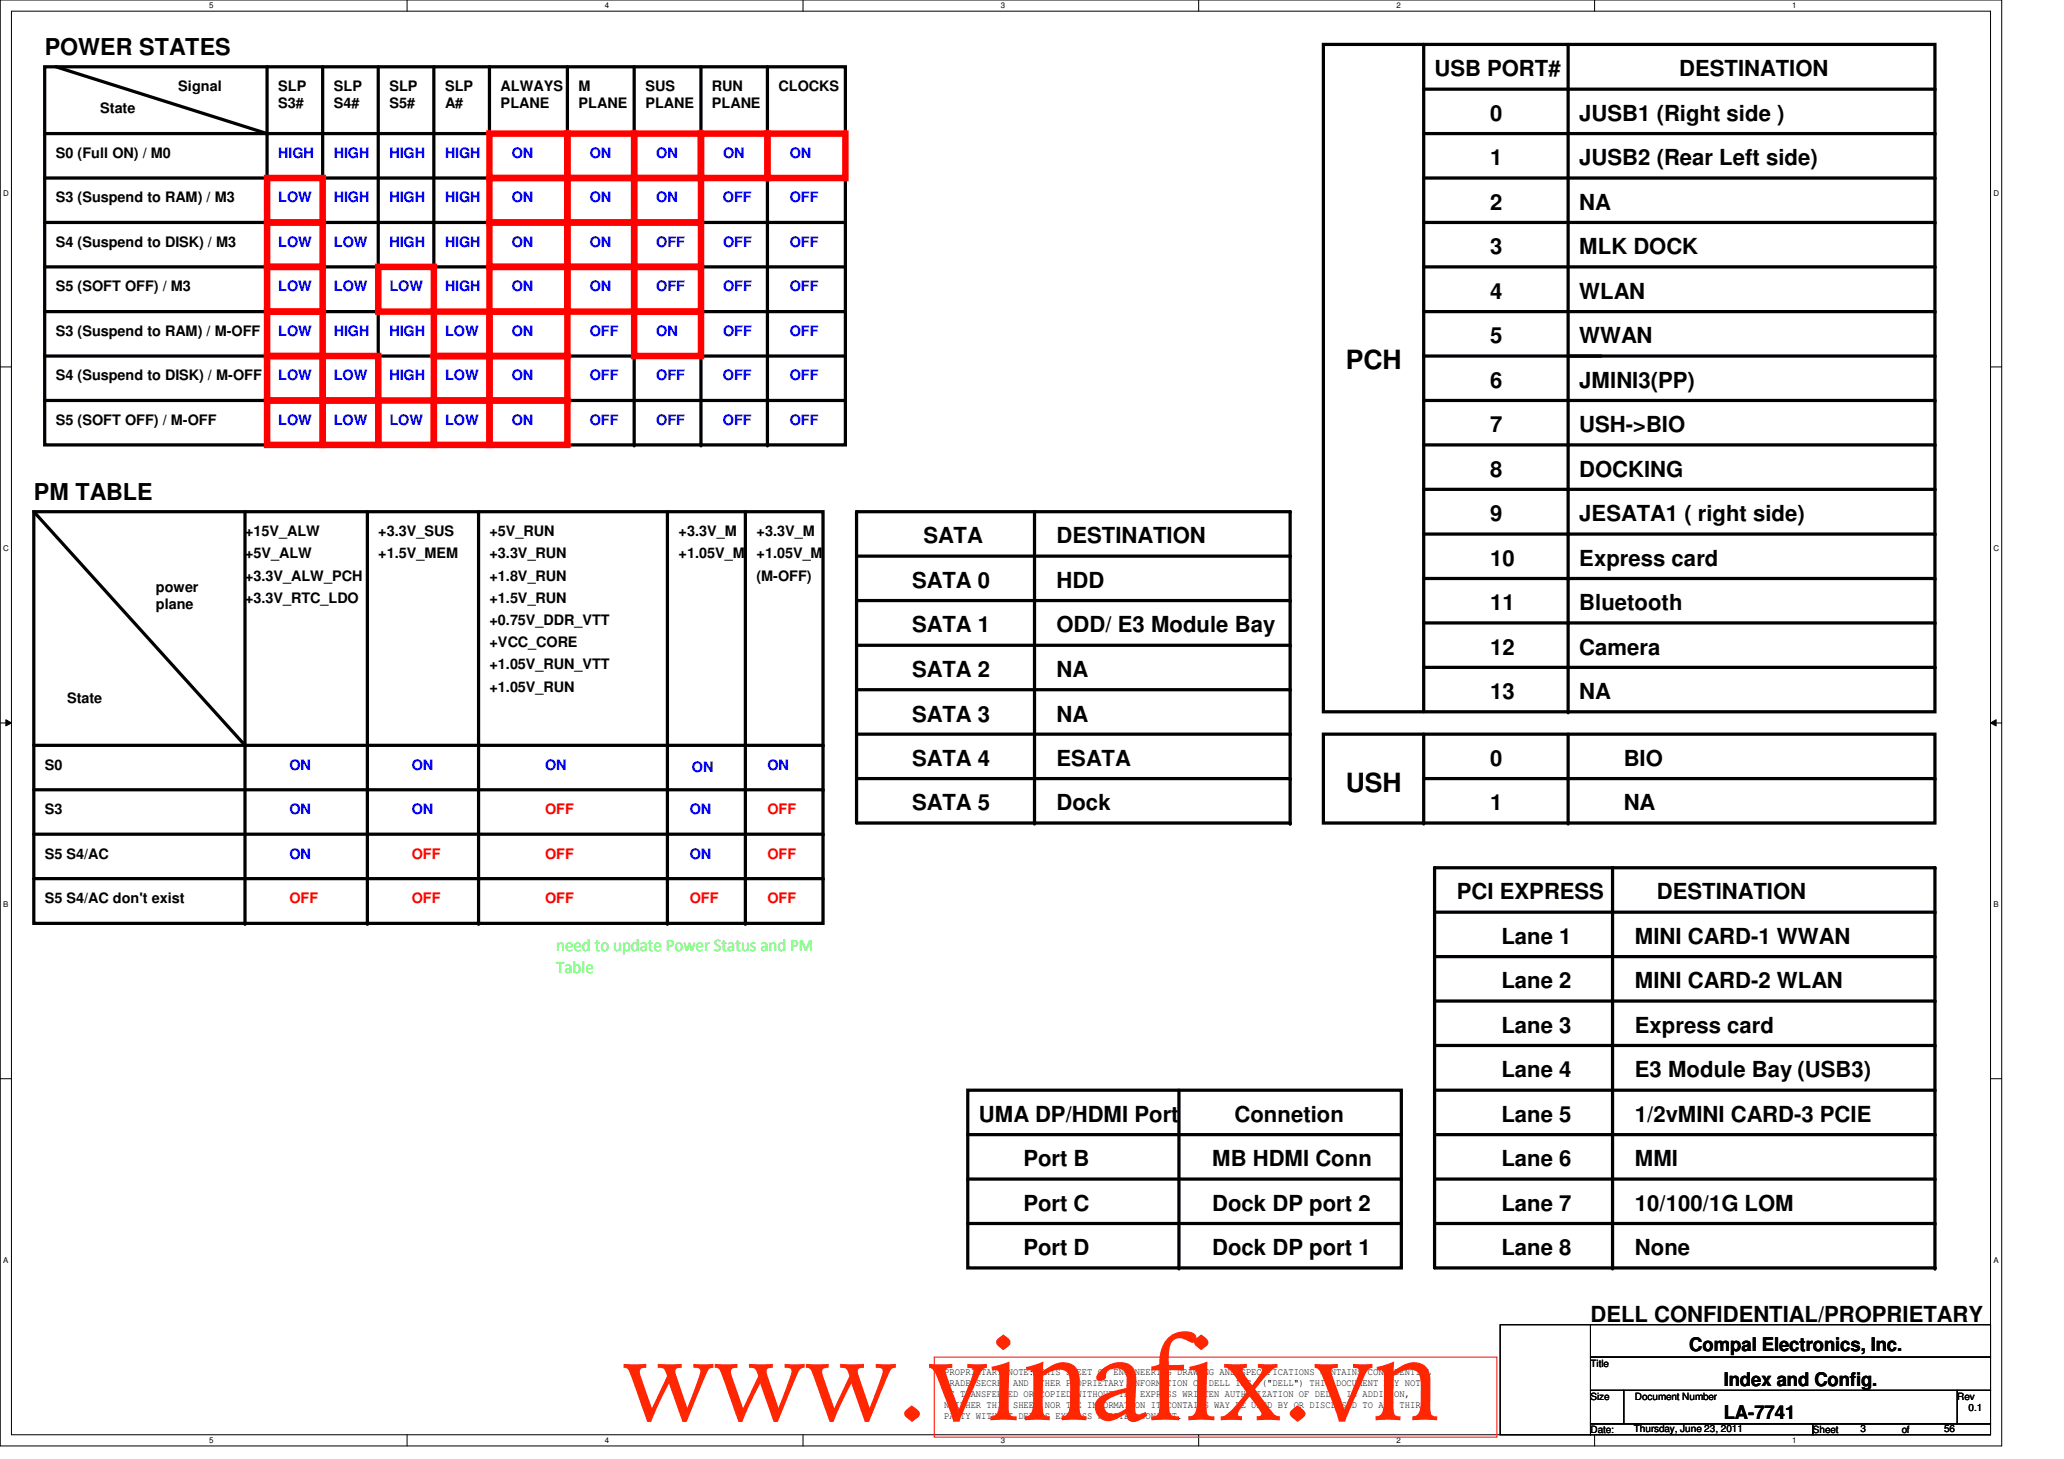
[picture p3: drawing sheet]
<svg xmlns="http://www.w3.org/2000/svg" width="297mm" height="210mm" viewBox="0 0 297 210" stroke-linecap="round" stroke-linejoin="round" font-family="sans-serif">
<defs><g id="words">
<text font-size="16.9" fill="#ff2600" x="89.6" y="204.3">www.vinafix.vn</text>
<g font-size="3.8">
<text x="193.7" y="53.1">PCH</text>
<text x="193.7" y="113.9">USH</text>
</g>
<g font-size="3.3">
<text x="6.4" y="8">POWER STATES</text>
<text x="4.9" y="72">PM TABLE</text>
</g>
<g font-size="3.2">
<text x="206.5" y="11">USB PORT#</text>
<text x="241.7" y="11">DESTINATION</text>
<text x="214.5" y="17.4">0</text>
<text x="227.3" y="17.4">JUSB1 (Right side )</text>
<text x="214.5" y="23.8">1</text>
<text x="227.3" y="23.8">JUSB2 (Rear Left side)</text>
<text x="214.5" y="30.2">2</text>
<text x="227.3" y="30.2">NA</text>
<text x="214.5" y="36.6">3</text>
<text x="227.3" y="36.6">MLK DOCK</text>
<text x="214.5" y="43">4</text>
<text x="227.3" y="43">WLAN</text>
<text x="214.5" y="49.4">5</text>
<text x="227.3" y="49.4">WWAN</text>
<text x="214.5" y="55.8">6</text>
<text x="227.3" y="55.8">JMINI3(PP)</text>
<text x="214.5" y="62.2">7</text>
<text x="227.3" y="62.2">USH-&gt;BIO</text>
<text x="214.5" y="68.6">8</text>
<text x="227.3" y="68.6">DOCKING</text>
<text x="214.5" y="75">9</text>
<text x="227.3" y="75">JESATA1 ( right side)</text>
<text x="132.9" y="78.2">SATA</text>
<text x="152.1" y="78.2">DESTINATION</text>
<text x="214.5" y="81.4">10</text>
<text x="227.3" y="81.4">Express card</text>
<text x="131.3" y="84.6">SATA 0</text>
<text x="152.1" y="84.6">HDD</text>
<text x="214.5" y="87.8">11</text>
<text x="227.3" y="87.8">Bluetooth</text>
<text x="131.3" y="91">SATA 1</text>
<text x="152.1" y="91">ODD/ E3 Module Bay</text>
<text x="214.5" y="94.2">12</text>
<text x="227.3" y="94.2">Camera</text>
<text x="131.3" y="97.4">SATA 2</text>
<text x="152.1" y="97.4">NA</text>
<text x="214.5" y="100.6">13</text>
<text x="227.3" y="100.6">NA</text>
<text x="131.3" y="103.8">SATA 3</text>
<text x="152.1" y="103.8">NA</text>
<text x="131.3" y="110.2">SATA 4</text>
<text x="152.1" y="110.2">ESATA</text>
<text x="214.5" y="110.2">0</text>
<text x="233.7" y="110.2">BIO</text>
<text x="131.3" y="116.6">SATA 5</text>
<text x="152.1" y="116.6">Dock</text>
<text x="214.5" y="116.6">1</text>
<text x="233.7" y="116.6">NA</text>
<text x="209.7" y="129.4">PCI EXPRESS</text>
<text x="238.5" y="129.4">DESTINATION</text>
<text x="216.1" y="135.8">Lane 1</text>
<text x="235.3" y="135.8">MINI CARD-1 WWAN</text>
<text x="216.1" y="142.2">Lane 2</text>
<text x="235.3" y="142.2">MINI CARD-2 WLAN</text>
<text x="216.1" y="148.6">Lane 3</text>
<text x="235.3" y="148.6">Express card</text>
<text x="216.1" y="155">Lane 4</text>
<text x="235.3" y="155">E3 Module Bay (USB3)</text>
<text x="140.9" y="161.4">UMA DP/HDMI Port</text>
<text x="177.7" y="161.4">Connetion</text>
<text x="216.1" y="161.4">Lane 5</text>
<text x="235.3" y="161.4">1/2vMINI CARD-3 PCIE</text>
<text x="147.3" y="167.8">Port B</text>
<text x="174.5" y="167.8">MB HDMI Conn</text>
<text x="216.1" y="167.8">Lane 6</text>
<text x="235.3" y="167.8">MMI</text>
<text x="147.3" y="174.2">Port C</text>
<text x="174.5" y="174.2">Dock DP port 2</text>
<text x="216.1" y="174.2">Lane 7</text>
<text x="235.3" y="174.2">10/100/1G LOM</text>
<text x="147.3" y="180.6">Port D</text>
<text x="174.5" y="180.6">Dock DP port 1</text>
<text x="216.1" y="180.6">Lane 8</text>
<text x="235.3" y="180.6">None</text>
<text x="228.9" y="190.2">DELL CONFIDENTIAL/PROPRIETARY</text>
</g>
<g font-size="2.7">
<text x="243.1" y="194.4">Compal Electronics, Inc.</text>
<text x="248.1" y="199.4">Index and Config.</text>
<text x="248.1" y="204.2">LA-7741</text>
</g>
<g font-size="2.5" fill="#0f0">
<text x="80" y="136.8">need to update Power Status and PM</text>
<text x="80" y="139.9">Table</text>
</g>
<g font-size="2.1">
<text x="14.4" y="16.3">State</text>
<text x="25.7" y="13.1">Signal</text>
<text x="40" y="13.1">SLP</text>
<text x="40" y="15.6">S3#</text>
<text x="48" y="13.1">SLP</text>
<text x="48" y="15.6">S4#</text>
<text x="56" y="13.1">SLP</text>
<text x="56" y="15.6">S5#</text>
<text x="64" y="13.1">SLP</text>
<text x="64" y="15.6">A#</text>
<text x="72" y="13.1">ALWAYS</text>
<text x="72" y="15.6">PLANE</text>
<text x="83.3" y="13.1">M</text>
<text x="83.3" y="15.6">PLANE</text>
<text x="92.9" y="13.1">SUS</text>
<text x="92.9" y="15.6">PLANE</text>
<text x="102.4" y="13.1">RUN</text>
<text x="102.4" y="15.6">PLANE</text>
<text x="112.1" y="13.1">CLOCKS</text>
<text x="8" y="22.7">S0 (Full ON) / M0</text>
<text x="8" y="29.1">S3 (Suspend to RAM) / M3</text>
<text x="8" y="35.5">S4 (Suspend to DISK) / M3</text>
<text x="8" y="41.9">S5 (SOFT OFF) / M3</text>
<text x="8" y="48.3">S3 (Suspend to RAM) / M-OFF</text>
<text x="8" y="54.7">S4 (Suspend to DISK) / M-OFF</text>
<text x="8" y="61.1">S5 (SOFT OFF) / M-OFF</text>
<text x="35.3" y="77.1">+15V_ALW</text>
<text x="54.4" y="77.1">+3.3V_SUS</text>
<text x="70.4" y="77.1">+5V_RUN</text>
<text x="97.7" y="77.1">+3.3V_M</text>
<text x="108.9" y="77.1">+3.3V_M</text>
<text x="35.3" y="80.3">+5V_ALW</text>
<text x="35.3" y="83.5">+3.3V_ALW_PCH</text>
<text x="54.4" y="80.3">+1.5V_MEM</text>
<text x="70.4" y="83.5">+1.8V_RUN</text>
<text x="70.4" y="80.3">+3.3V_RUN</text>
<text x="97.7" y="80.3">+1.05V_M</text>
<text x="108.9" y="80.3">+1.05V_M</text>
<text x="108.9" y="83.5">(M-OFF)</text>
<text x="22.4" y="85.1">power</text>
<text x="22.4" y="87.6">plane</text>
<text x="35.3" y="86.7">+3.3V_RTC_LDO</text>
<text x="70.4" y="89.9">+0.75V_DDR_VTT</text>
<text x="70.4" y="86.7">+1.5V_RUN</text>
<text x="70.4" y="93.1">+VCC_CORE</text>
<text x="9.6" y="101.1">State</text>
<text x="70.4" y="96.3">+1.05V_RUN_VTT</text>
<text x="70.4" y="99.5">+1.05V_RUN</text>
<text x="6.4" y="110.7">S0</text>
<text x="6.4" y="117.1">S3</text>
<text x="6.4" y="123.5">S5 S4/AC</text>
<text x="6.4" y="129.9">S5 S4/AC don't exist</text>
</g>
<g font-size="2.1" fill="#00f">
<text x="40" y="22.7">HIGH</text>
<text x="48" y="22.7">HIGH</text>
<text x="56" y="22.7">HIGH</text>
<text x="64" y="22.7">HIGH</text>
<text x="73.7" y="22.7">ON</text>
<text x="84.9" y="22.7">ON</text>
<text x="94.4" y="22.7">ON</text>
<text x="104.1" y="22.7">ON</text>
<text x="113.7" y="22.7">ON</text>
<text x="40" y="29.1">LOW</text>
<text x="48" y="29.1">HIGH</text>
<text x="56" y="29.1">HIGH</text>
<text x="64" y="29.1">HIGH</text>
<text x="73.7" y="29.1">ON</text>
<text x="84.9" y="29.1">ON</text>
<text x="94.4" y="29.1">ON</text>
<text x="104" y="29.1">OFF</text>
<text x="113.7" y="29.1">OFF</text>
<text x="40" y="35.5">LOW</text>
<text x="48" y="35.5">LOW</text>
<text x="56" y="35.5">HIGH</text>
<text x="64" y="35.5">HIGH</text>
<text x="73.7" y="35.5">ON</text>
<text x="84.9" y="35.5">ON</text>
<text x="94.4" y="35.5">OFF</text>
<text x="104.1" y="35.5">OFF</text>
<text x="113.7" y="35.5">OFF</text>
<text x="40" y="41.9">LOW</text>
<text x="48" y="41.9">LOW</text>
<text x="56" y="41.9">LOW</text>
<text x="64" y="41.9">HIGH</text>
<text x="73.7" y="41.9">ON</text>
<text x="84.9" y="41.9">ON</text>
<text x="94.4" y="41.9">OFF</text>
<text x="104.1" y="41.9">OFF</text>
<text x="113.7" y="41.9">OFF</text>
<text x="40" y="48.3">LOW</text>
<text x="48" y="48.3">HIGH</text>
<text x="56" y="48.3">HIGH</text>
<text x="64" y="48.3">LOW</text>
<text x="73.7" y="48.3">ON</text>
<text x="84.9" y="48.3">OFF</text>
<text x="94.4" y="48.3">ON</text>
<text x="104.1" y="48.3">OFF</text>
<text x="113.7" y="48.3">OFF</text>
<text x="40" y="54.7">LOW</text>
<text x="48" y="54.7">LOW</text>
<text x="56" y="54.7">HIGH</text>
<text x="64" y="54.7">LOW</text>
<text x="73.7" y="54.7">ON</text>
<text x="84.9" y="54.7">OFF</text>
<text x="94.4" y="54.7">OFF</text>
<text x="104" y="54.7">OFF</text>
<text x="113.7" y="54.7">OFF</text>
<text x="40" y="61.1">LOW</text>
<text x="48" y="61.1">LOW</text>
<text x="56" y="61.1">LOW</text>
<text x="64" y="61.1">LOW</text>
<text x="73.7" y="61.1">ON</text>
<text x="84.9" y="61.1">OFF</text>
<text x="94.4" y="61.1">OFF</text>
<text x="104" y="61.1">OFF</text>
<text x="113.7" y="61.1">OFF</text>
<text x="41.7" y="110.7">ON</text>
<text x="59.3" y="110.7">ON</text>
<text x="78.4" y="110.7">ON</text>
<text x="99.6" y="111">ON</text>
<text x="110.4" y="110.7">ON</text>
<text x="41.7" y="117.1">ON</text>
<text x="59.3" y="117.1">ON</text>
<text x="99.3" y="117.1">ON</text>
<text x="41.7" y="123.5">ON</text>
<text x="99.3" y="123.5">ON</text>
</g>
<g font-size="2.1" fill="#f00">
<text x="78.4" y="117.1">OFF</text>
<text x="110.4" y="117.1">OFF</text>
<text x="59.3" y="123.5">OFF</text>
<text x="78.4" y="123.5">OFF</text>
<text x="110.4" y="123.5">OFF</text>
<text x="41.7" y="129.9">OFF</text>
<text x="59.3" y="129.9">OFF</text>
<text x="78.4" y="129.9">OFF</text>
<text x="99.3" y="129.9">OFF</text>
<text x="110.4" y="129.9">OFF</text>
</g>
<g font-size="1.4">
<text x="135.9" y="197.9">PROPRIETARY NOTE: THIS SHEET OF ENGINEERING DRAWING AND SPECIFICATIONS CONTAINS CONFIDENTIAL</text>
<text x="228.9" y="196.6">Title</text>
<text x="135.9" y="199.4">TRADE SECRET AND OTHER PROPRIETARY INFORMATION OF DELL INC. (&quot;DELL&quot;) THIS DOCUMENT MAY NOT</text>
<text x="135.9" y="201">BE TRANSFERRED OR COPIED WITHOUT THE EXPRESS WRITTEN AUTHORIZATION OF DELL. IN ADDITION,</text>
<text x="135.9" y="202.6">NEITHER THIS SHEET NOR THE INFORMATION IT CONTAINS WAY BE USED BY OR DISCLOSED TO ANY THIRD</text>
<text x="228.9" y="201.4">Size</text>
<text x="235.3" y="201.4">Document Number</text>
<text x="281.7" y="201.4">Rev</text>
<text x="283.3" y="203">0.1</text>
<text x="135.9" y="204.1">PARTY WITHOUT DELL'S EXPRESS WRITTEN CONSENT.</text>
<text x="228.9" y="206.2">Date:</text>
<text x="235.1" y="206">Thursday, June 23, 2011</text>
<text x="260.9" y="206.2">Sheet</text>
<text x="267.8" y="206">3</text>
<text x="273.7" y="206.2">of</text>
<text x="279.8" y="206">56</text>
</g>
<g font-size="1.1">
<text x="30.1" y="1.1">5</text>
<text x="87" y="1.1">4</text>
<text x="144" y="1.1">3</text>
<text x="201" y="1.1">2</text>
<text x="257.9" y="1.1">1</text>
<text x=".5" y="28.2">D</text>
<text x="286.9" y="28.2">D</text>
<text x=".5" y="79.3">C</text>
<text x="286.9" y="79.3">C</text>
<text x=".5" y="130.6">B</text>
<text x="286.9" y="130.6">B</text>
<text x=".5" y="181.7">A</text>
<text x="286.9" y="181.7">A</text>
<text x="30.1" y="207.6">5</text>
<text x="87" y="207.6">4</text>
<text x="144" y="207.6">3</text>
<text x="201" y="207.6">2</text>
<text x="257.9" y="207.6">1</text>
</g>
</g></defs>
<path d="M0 0h288.1v208h-288.1zM1.6 1.6h284.9v204.8h-284.9z" fill="none" stroke="#000" stroke-width=".14"/>
<g fill="#fff">
<path d="M30.1 .2h.6v1.2h-.6z"/>
<path d="M30.1 206.6h.6v1.2h-.6z"/>
</g>
<path d="M58.6 0v1.6M58.6 206.4v1.6" fill="none" stroke="#000" stroke-width=".14"/>
<g fill="#fff">
<path d="M87 .2h.6v1.2h-.6z"/>
<path d="M87 206.6h.6v1.2h-.6z"/>
</g>
<path d="M115.6 0v1.6M115.6 206.4v1.6" fill="none" stroke="#000" stroke-width=".14"/>
<g fill="#fff">
<path d="M144 .2h.6v1.2h-.6z"/>
<path d="M144 206.6h.6v1.2h-.6z"/>
</g>
<path d="M172.5 0v1.6M172.5 206.4v1.6" fill="none" stroke="#000" stroke-width=".14"/>
<g fill="#fff">
<path d="M201 .2h.5v1.2h-.5z"/>
<path d="M201 206.6h.5v1.2h-.5z"/>
</g>
<path d="M229.5 0v1.6M229.5 206.4v1.6" fill="none" stroke="#000" stroke-width=".14"/>
<g fill="#fff">
<path d="M257.9 .2h.6v1.2h-.6z"/>
<path d="M257.9 206.6h.6v1.2h-.6z"/>
<path d="M.5 27.2h.7v1.2h-.7z"/>
<path d="M286.9 27.2h.8v1.2h-.8z"/>
<path d="M.5 78.4h.7v1.1h-.7z"/>
<path d="M286.9 78.4h.8v1.1h-.8z"/>
</g>
<path d="M0 52.8h1.6M286.5 52.8h1.6" fill="none" stroke="#000" stroke-width=".14"/>
<g fill="#fff">
<path d="M.5 129.6h.7v1.2h-.7z"/>
<path d="M286.9 129.6h.7v1.2h-.7z"/>
</g>
<path d="M0 104h1.6M.8 103.5l.8 .5-.8 .4zM286.5 104l.8-.5v.9zM286.5 104h1.6" fill="none" stroke="#000" stroke-width=".14"/>
<path d="M.8 103.5l.8 .5-.8 .4zM286.5 104l.8-.5v.9z" fill="#000"/>
<g fill="#fff">
<path d="M.5 180.8h.7v1.1h-.7z"/>
<path d="M286.9 180.8h.7v1.1h-.7z"/>
</g>
<path d="M0 155.2h1.6M286.5 155.2h1.6M215.9 190.6h13v15.8h-13zM228.9 190.6h57.6v4.6h-57.6zM228.9 195.2h57.6v4.8h-57.6zM228.9 200h4.8v4.9h-4.8zM228.9 204.9h32v1.5h-32zM233.7 200h48v4.9h-48zM260.9 204.9h25.6v1.5h-25.6zM281.7 200h4.8v4.9h-4.8z" fill="none" stroke="#000" stroke-width=".14"/>
<path d="M134.4 195.2h81v11.6h-81z" fill="none" stroke="#f00" stroke-width=".14"/>
<g fill="none" stroke="#000" stroke-width=".47">
<path d="M6.4 9.6h115.3v54.4h-115.3zM6.4 19.2h115.3M8 9.6l30.4 9.6M38.4 9.6v54.4M46.4 9.6v54.4M54.4 9.6v54.4M62.4 9.6v54.4M70.4 9.6v54.4M81.7 9.6v54.4M91.3 9.6v54.4M100.9 9.6v54.4M110.4 9.6v54.4"/>
<path d="M190.5 6.4h88v96h-88zM204.9 6.4v96M204.9 19.2h73.6M204.9 12.8h73.6M225.7 6.4v96M6.4 38.4h115.3M6.4 32h115.3M6.4 25.6h115.3M204.9 38.4h73.6M204.9 32h73.6M204.9 25.6h73.6M6.4 51.2h115.3"/>
<path d="M6.4 44.8h115.3M6.4 57.6h115.3M204.9 51.2h73.6M204.9 44.8h73.6M204.9 57.6h73.6M4.9 73.6h113.5v59.2h-113.5zM4.9 73.6l30.4 33.6M35.3 73.6v59.2M52.9 73.6v59.2M68.9 73.6v59.2M96.1 73.6v59.2M107.3 73.6v59.2"/>
<path d="M123.3 73.6h62.4v44.8h-62.4zM148.9 73.6v44.8M204.9 70.4h73.6M204.9 64h73.6M204.9 76.8h73.6M123.3 86.4h62.4M123.3 80h62.4M123.3 99.2h62.4M123.3 92.8h62.4M204.9 83.2h73.6M204.9 89.6h73.6M204.9 96h73.6"/>
<path d="M4.9 113.6h113.5M4.9 107.2h113.5M123.3 105.6h62.4M123.3 112h62.4M190.5 105.6h88v12.8h-88zM204.9 105.6v12.8M204.9 112h73.6M225.7 105.6v12.8M4.9 120h113.5M4.9 126.4h113.5M206.5 124.8h72v57.6h-72zM206.5 137.6h72"/>
<path d="M206.5 131.2h72M232.1 124.8v57.6M139.3 156.8h62.4v25.6h-62.4zM169.7 156.8v25.6M206.5 156.8h72M206.5 150.4h72M206.5 144h72M139.3 163.2h62.4M139.3 169.6h62.4M139.3 176h62.4M206.5 163.2h72M206.5 169.6h72"/>
<path d="M206.5 176h72"/>
</g>
<g fill="#000">
<circle cx="38.4" cy="19.2" r=".23"/>
<circle cx="121.7" cy="19.2" r=".23"/>
<circle cx="204.9" cy="6.4" r=".23"/>
<circle cx="278.5" cy="19.2" r=".23"/>
<circle cx="278.5" cy="12.8" r=".23"/>
<circle cx="121.7" cy="32" r=".23"/>
<circle cx="121.7" cy="38.4" r=".23"/>
<circle cx="121.7" cy="25.6" r=".23"/>
<circle cx="278.5" cy="25.6" r=".23"/>
<circle cx="278.5" cy="32" r=".23"/>
<circle cx="278.5" cy="38.4" r=".23"/>
<circle cx="121.7" cy="51.2" r=".23"/>
<circle cx="121.7" cy="44.8" r=".23"/>
<circle cx="121.7" cy="57.6" r=".23"/>
<circle cx="204.9" cy="51.2" r=".23"/>
<circle cx="278.5" cy="44.8" r=".23"/>
<circle cx="278.5" cy="51.2" r=".23"/>
<circle cx="278.5" cy="57.6" r=".23"/>
<circle cx="38.4" cy="64" r=".23"/>
<circle cx="46.4" cy="64" r=".23"/>
<circle cx="54.4" cy="64" r=".23"/>
<circle cx="62.4" cy="64" r=".23"/>
<circle cx="70.4" cy="64" r=".23"/>
<circle cx="81.7" cy="64" r=".23"/>
<circle cx="91.3" cy="64" r=".23"/>
<circle cx="100.9" cy="64" r=".23"/>
<circle cx="110.4" cy="64" r=".23"/>
<circle cx="123.3" cy="73.6" r=".23"/>
<circle cx="148.9" cy="73.6" r=".23"/>
<circle cx="185.7" cy="73.6" r=".23"/>
<circle cx="225.7" cy="70.4" r=".23"/>
<circle cx="225.7" cy="76.8" r=".23"/>
<circle cx="225.7" cy="64" r=".23"/>
<circle cx="278.5" cy="64" r=".23"/>
<circle cx="278.5" cy="76.8" r=".23"/>
<circle cx="278.5" cy="70.4" r=".23"/>
<circle cx="185.7" cy="99.2" r=".23"/>
<circle cx="185.7" cy="92.8" r=".23"/>
<circle cx="185.7" cy="86.4" r=".23"/>
<circle cx="185.7" cy="80" r=".23"/>
<circle cx="225.7" cy="96" r=".23"/>
<circle cx="225.7" cy="83.2" r=".23"/>
<circle cx="225.7" cy="89.6" r=".23"/>
<circle cx="278.5" cy="83.2" r=".23"/>
<circle cx="278.5" cy="96" r=".23"/>
<circle cx="278.5" cy="89.6" r=".23"/>
<circle cx="35.3" cy="107.2" r=".23"/>
<circle cx="118.4" cy="113.6" r=".23"/>
<circle cx="118.4" cy="107.2" r=".23"/>
<circle cx="148.9" cy="118.4" r=".23"/>
<circle cx="185.7" cy="118.4" r=".23"/>
<circle cx="185.7" cy="112" r=".23"/>
<circle cx="185.7" cy="105.6" r=".23"/>
<circle cx="204.9" cy="118.4" r=".23"/>
<circle cx="225.7" cy="118.4" r=".23"/>
<circle cx="225.7" cy="102.4" r=".23"/>
<circle cx="278.5" cy="112" r=".23"/>
<circle cx="35.3" cy="132.8" r=".23"/>
<circle cx="52.9" cy="132.8" r=".23"/>
<circle cx="68.9" cy="132.8" r=".23"/>
<circle cx="96.1" cy="132.8" r=".23"/>
<circle cx="107.3" cy="132.8" r=".23"/>
<circle cx="118.4" cy="126.4" r=".23"/>
<circle cx="118.4" cy="120" r=".23"/>
<circle cx="206.5" cy="124.8" r=".23"/>
<circle cx="232.1" cy="124.8" r=".23"/>
<circle cx="278.5" cy="137.6" r=".23"/>
<circle cx="278.5" cy="131.2" r=".23"/>
<circle cx="278.5" cy="124.8" r=".23"/>
<circle cx="278.5" cy="144" r=".23"/>
<circle cx="278.5" cy="156.8" r=".23"/>
<circle cx="278.5" cy="150.4" r=".23"/>
<circle cx="201.7" cy="169.6" r=".23"/>
<circle cx="201.7" cy="163.2" r=".23"/>
<circle cx="201.7" cy="176" r=".23"/>
<circle cx="278.5" cy="163.2" r=".23"/>
<circle cx="278.5" cy="169.6" r=".23"/>
<circle cx="278.5" cy="176" r=".23"/>
<circle cx="169.7" cy="182.4" r=".23"/>
<circle cx="232.1" cy="182.4" r=".23"/>
<circle cx="278.5" cy="182.4" r=".23"/>
</g>
<g fill="none" stroke="#f00" stroke-width=".93">
<path d="M70.4 19.2h11.3v6.4h-11.3zM81.7 19.2h9.6v6.4h-9.6zM91.3 19.2h9.6v6.4h-9.6zM100.9 19.2h9.5v6.4h-9.5zM110.4 19.2h11.3v6.4h-11.3zM38.4 38.4h8v6.4h-8zM38.4 32h8v6.4h-8zM38.4 25.6h8v6.4h-8zM54.4 38.4h8v6.4h-8zM70.4 38.4h11.3v6.4h-11.3zM70.4 32h11.3v6.4h-11.3zM70.4 25.6h11.3v6.4h-11.3z"/>
<path d="M81.7 38.4h9.6v6.4h-9.6zM81.7 32h9.6v6.4h-9.6zM81.7 25.6h9.6v6.4h-9.6zM91.3 38.4h9.6v6.4h-9.6zM91.3 32h9.6v6.4h-9.6zM91.3 25.6h9.6v6.4h-9.6zM38.4 57.6h8v6.4h-8zM38.4 51.2h8v6.4h-8zM38.4 44.8h8v6.4h-8zM46.4 57.6h8v6.4h-8zM46.4 51.2h8v6.4h-8zM54.4 57.6h8v6.4h-8z"/>
<path d="M62.4 57.6h8v6.4h-8zM62.4 51.2h8v6.4h-8zM62.4 44.8h8v6.4h-8zM70.4 57.6h11.3v6.4h-11.3zM70.4 51.2h11.3v6.4h-11.3zM70.4 44.8h11.3v6.4h-11.3zM91.3 44.8h9.6v6.4h-9.6z"/>
</g>
<use href="#words"/>
</svg>
